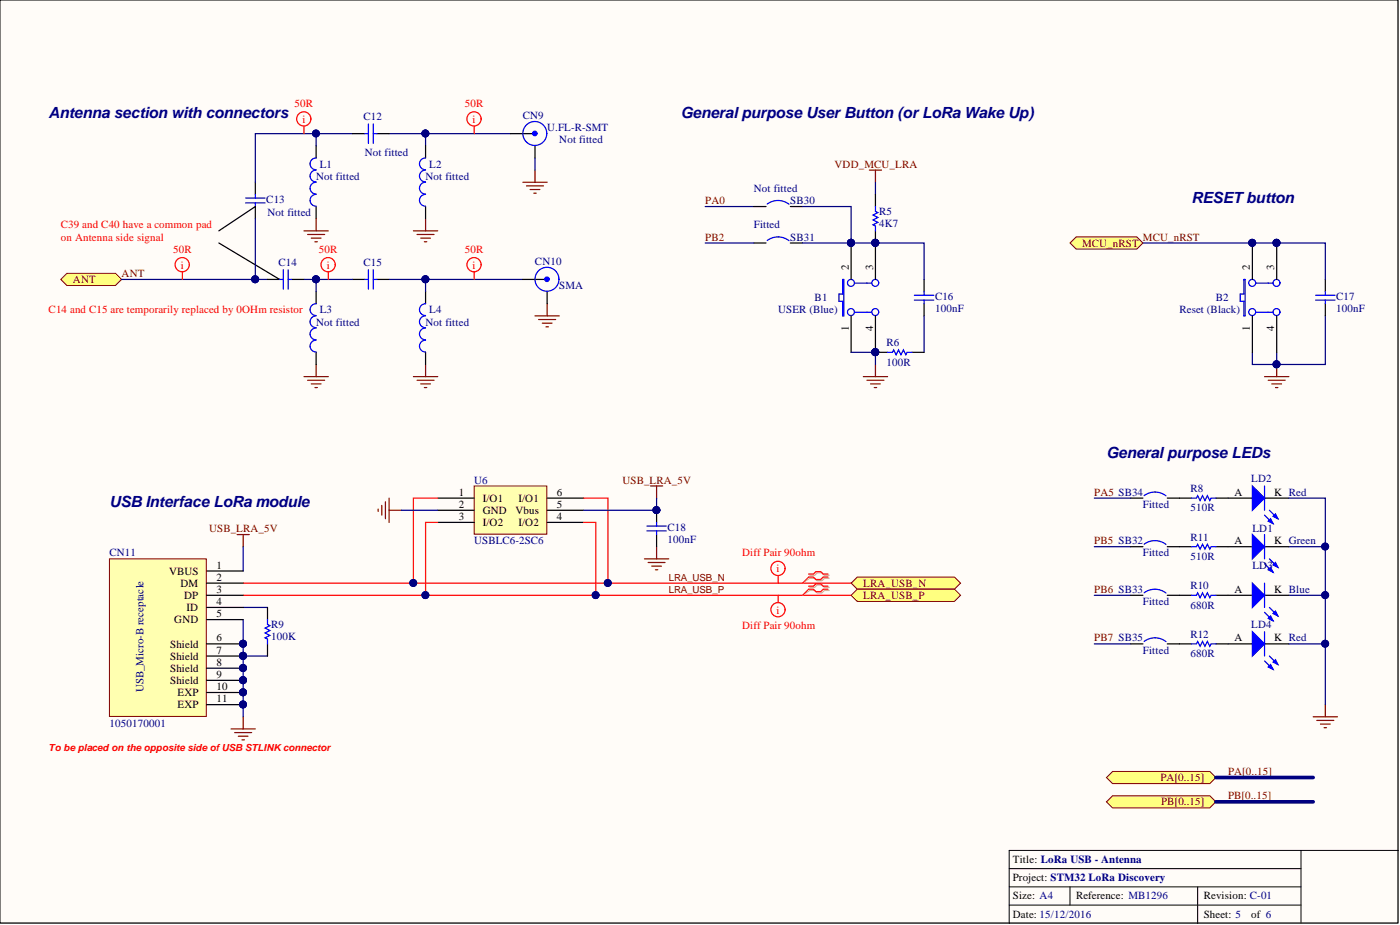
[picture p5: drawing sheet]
<svg xmlns="http://www.w3.org/2000/svg" width="292mm" height="193mm" viewBox="0 0 292 193" stroke-linecap="round" stroke-linejoin="round" font-family="sans-serif">
<defs><g id="words">
<g font-size="3.2" fill="#000080">
<text x="10.1" y="24.7">Antenna section with connectors</text>
<text x="142.1" y="24.7">General purpose User Button (or LoRa Wake Up)</text>
<text x="248.6" y="42.4">RESETbutton</text>
<text x="230.9" y="95.6">General purpose LEDs</text>
<text x="22.8" y="105.8">USB Interface LoRa module</text>
</g>
<g font-size="2.3" fill="#f00">
<text x="61.5" y="22.3">50R</text>
<text x="97" y="22.3">50R</text>
<text x="63.1" y="25.6">i</text>
<text x="98.6" y="25.6">i</text>
<text x="12.7" y="47.7">C39 and C40 have a common pad</text>
<text x="12.7" y="50.2">on Antenna side signal</text>
<text x="36.1" y="52.7">50R</text>
<text x="66.6" y="52.7">50R</text>
<text x="97" y="52.7">50R</text>
<text x="37.7" y="56">i</text>
<text x="68.2" y="56">i</text>
<text x="98.6" y="56">i</text>
<text x="10.1" y="65.4">C14 and C15 are temporarily replaced by 0OHm resistor</text>
<text x="154.8" y="116.1">Diff Pair 90ohm</text>
<text x="162" y="119.4">i</text>
<text x="154.8" y="131.3">Diff Pair 90ohm</text>
<text x="162" y="128">i</text>
</g>
<g font-size="2.3" fill="#000080">
<text x="75.9" y="25.1">C12</text>
<text x="109.1" y="24.8">CN9</text>
<text x="114.2" y="27.4">U.FL-R-SMT</text>
<text x="116.7" y="29.9">Not fitted</text>
<text x="66.7" y="35">L1</text>
<text x="76.1" y="32.4">Not fitted</text>
<text x="89.6" y="35">L2</text>
<text x="66" y="37.5">Not fitted</text>
<text x="88.8" y="37.5">Not fitted</text>
<text x="157.3" y="40">Not fitted</text>
<text x="55.6" y="42.3">C13</text>
<text x="55.8" y="45.1">Not fitted</text>
<text x="157.3" y="47.7">Fitted</text>
<text x="164.9" y="42.6">SB30</text>
<text x="183.4" y="44.9">R5</text>
<text x="183.4" y="47.4">4K7</text>
<text x="164.9" y="50.2">SB31</text>
<text x="58.1" y="55.5">C14</text>
<text x="75.9" y="55.5">C15</text>
<text x="111.6" y="55.3">CN10</text>
<text x="66.7" y="65.4">L3</text>
<text x="89.6" y="65.4">L4</text>
<text x="116.7" y="60.3">SMA</text>
<text x="162.4" y="65.4">USER (Blue)</text>
<text x="170" y="62.9">B1</text>
<text x="195.1" y="62.6">C16</text>
<text x="195.1" y="65.1">100nF</text>
<text x="246.1" y="65.4">Reset (Black)</text>
<text x="253.7" y="62.9">B2</text>
<text x="278.8" y="62.6">C17</text>
<text x="278.8" y="65.1">100nF</text>
<text x="66" y="67.9">Not fitted</text>
<text x="88.8" y="67.9">Not fitted</text>
<text x="184.9" y="72.2">R6</text>
<text x="184.9" y="76.3">100R</text>
<text x="98.9" y="100.9">U6</text>
<text x="261" y="100.6">LD2</text>
<text x="238.5" y="105.9">Fitted</text>
<text x="248.4" y="102.6">R8</text>
<text x="248.4" y="106.7">510R</text>
<text x="98.9" y="113.5">USBLC6-2SC6</text>
<text x="139.3" y="110.8">C18</text>
<text x="139.3" y="113.3">100nF</text>
<text x="248.4" y="112.8">R11</text>
<text x="261.3" y="111">LD1</text>
<text x="22.8" y="116.1">CN11</text>
<text x="238.5" y="116.1">Fitted</text>
<text x="248.4" y="116.8">510R</text>
<text x="261.3" y="118.6">LD3</text>
<text x="248.4" y="122.9">R10</text>
<text x="56.6" y="131">R9</text>
<text x="238.5" y="126.2">Fitted</text>
<text x="248.4" y="127">680R</text>
<text x="261" y="131">LD4</text>
<text x="56.6" y="133.6">100K</text>
<text x="238.5" y="136.4">Fitted</text>
<text x="248.4" y="133.1">R12</text>
<text x="248.4" y="137.1">680R</text>
<text x="29.9" y="144.5" transform="rotate(-90 29.9 144.5)">USB_Micro-B receptacle</text>
<text x="22.8" y="151.6">1050170001</text>
</g>
<g font-size="2.3" fill="#800000">
<text x="174.1" y="35">VDD_MCU_LRA</text>
<text x="147.1" y="42.6">PA0</text>
<text x="147.1" y="50.2">PB2</text>
<text x="225.8" y="51.5">MCU_nRST</text>
<text x="238.5" y="50.2">MCU_nRST</text>
<text x="15.2" y="59.1">ANT</text>
<text x="25.4" y="57.8">ANT</text>
<text x="129.9" y="100.9">USB_LRA_5V</text>
<text x="228.3" y="103.4">PA5 SB34</text>
<text x="43.6" y="111">USB_LRA_5V</text>
<text x="228.3" y="113.5">PB5 SB32</text>
<text x="180.1" y="122.4">LRA_USB_N</text>
<text x="180.1" y="124.9">LRA_USB_P</text>
<text x="228.3" y="123.7">PB6 SB33</text>
<text x="228.3" y="133.8">PB7 SB35</text>
<text x="256.2" y="161.7">PA[0..15]</text>
<text x="242.1" y="163">PA[0..15]</text>
<text x="256.2" y="166.8">PB[0..15]</text>
<text x="242.3" y="168">PB[0..15]</text>
</g>
<g font-size="2.3">
<text x="177.1" y="56.3" transform="rotate(-90 177.1 56.3)">2</text>
<text x="182.1" y="56.3" transform="rotate(-90 182.1 56.3)">3</text>
<text x="260.8" y="56.3" transform="rotate(-90 260.8 56.3)">2</text>
<text x="265.9" y="56.3" transform="rotate(-90 265.9 56.3)">3</text>
<text x="177.1" y="69.1" transform="rotate(-90 177.1 69.1)">1</text>
<text x="182.1" y="69.1" transform="rotate(-90 182.1 69.1)">4</text>
<text x="260.8" y="69.1" transform="rotate(-90 260.8 69.1)">1</text>
<text x="265.9" y="69.1" transform="rotate(-90 265.9 69.1)">4</text>
<text x="95.7" y="103.4">1</text>
<text x="95.7" y="105.9">2</text>
<text x="100.7" y="104.7">I/O1</text>
<text x="100.7" y="107.2">GND</text>
<text x="107.6" y="107.2">Vbus</text>
<text x="108.2" y="104.7">I/O1</text>
<text x="116.2" y="105.9">5</text>
<text x="116.2" y="103.4">6</text>
<text x="257.6" y="103.4">A</text>
<text x="265.9" y="103.4">K Red</text>
<text x="95.7" y="108.5">3</text>
<text x="100.7" y="109.7">I/O2</text>
<text x="108.2" y="109.7">I/O2</text>
<text x="116.2" y="108.5">4</text>
<text x="257.6" y="113.5">A</text>
<text x="265.9" y="113.5">K Green</text>
<text x="35.3" y="119.9">VBUS</text>
<text x="45.2" y="118.6">1</text>
<text x="37.6" y="122.4">DM</text>
<text x="38.4" y="124.9">DP</text>
<text x="45.2" y="121.1">2</text>
<text x="45.2" y="123.7">3</text>
<text x="257.6" y="123.7">A</text>
<text x="265.9" y="123.7">K Blue</text>
<text x="36.4" y="130">GND</text>
<text x="38.9" y="127.5">ID</text>
<text x="45.2" y="126.2">4</text>
<text x="45.2" y="128.8">5</text>
<text x="35.5" y="135.1">Shield</text>
<text x="35.5" y="137.6">Shield</text>
<text x="45.2" y="133.8">6</text>
<text x="45.2" y="136.4">7</text>
<text x="257.6" y="133.8">A</text>
<text x="265.9" y="133.8">K Red</text>
<text x="35.5" y="140.2">Shield</text>
<text x="35.5" y="142.7">Shield</text>
<text x="45.2" y="138.9">8</text>
<text x="45.2" y="141.4">9</text>
<text x="45.2" y="144">10</text>
<text x="37" y="145.2">EXP</text>
<text x="37" y="147.8">EXP</text>
<text x="45.2" y="146.5">11</text>
<text x="211.3" y="179.9">Title: LoRa USB - Antenna</text>
<text x="211.3" y="183.7">Project: STM32 LoRa Discovery</text>
<text x="211.3" y="187.6">Size: A4</text>
<text x="211.3" y="191.4">Date: 15/12/2016</text>
<text x="224.5" y="187.6">Reference: MB1296</text>
<text x="251.2" y="191.4">Sheet: 5</text>
<text x="251.2" y="187.6">Revision: C-01</text>
<text x="261" y="191.4">of 6</text>
</g>
<g font-size="2" fill="#800000">
<text x="139.5" y="121.2">LRA_USB_N</text>
<text x="139.5" y="123.8">LRA_USB_P</text>
</g>
<text font-size="2" fill="#f00" x="10.1" y="156.7">To be placed on the opposite side ofUSB STLINKconnector</text>
</g></defs>
<path d="M0 0h291.7v192.5h-291.7z" fill="#fffcf8" stroke="#000" stroke-width=".21"/>
<path d="M271.4 177.4v15.2M291.7 177.4h-81.1v15.2M210.6 181.2h60.8M210.6 185h60.8M210.6 188.8h60.8M223.2 185v3.8M249.9 185v7.6" fill="none" stroke="#000" stroke-width=".21"/>
<g fill="none" stroke="#800000" stroke-width=".25">
<path d="M109.1 38h5.1M109.8 38.8h3.6M110.6 39.5h2M111.6 35.5v2.5M181.4 35.5h2.5M182.7 35.5v2.5M111.4 40.3h.5M111.6 65.9h5.1M112.4 66.7h3.5M113.1 67.4h2.1M113.9 68.2h.5M114.2 63.4v2.5"/>
<path d="M180.1 78.6h5.1M180.9 79.3h3.5M182.7 76v2.6M181.6 80.1h2.1M182.4 80.9h.5M49.5 111.5h2.5M50.7 111.5v2.6M48.2 152.1h5.1M49 152.8h3.5M49.7 153.6h2.1M50.5 154.3h.5M50.7 149.5v2.6"/>
<path d="M274 149.5h5.1M274.7 150.3h3.6M275.5 151.1h2M276.3 151.8h.5M276.5 147v2.5"/>
</g>
<g fill="none" stroke="#f00" stroke-width=".25">
<path d="M162.4 120.1v1.6M162.4 124.2v1.5"/>
<circle cx="162.3" cy="118.6" r="1.48"/>
<circle cx="162.3" cy="127.2" r="1.48"/>
</g>
<g fill="none" stroke="#00f" stroke-width=".25">
<path d="M160.1 50.2a3.8 3.8 0 0 1 4.5 0M175.8 58.3h.3v7.6h-.3v-3h-.8v-1.6h.8zM178.3 59.1h3.6M178.3 65.1h3.6"/>
<circle cx="177.5" cy="59" r=".72"/>
<circle cx="182.6" cy="59" r=".72"/>
<circle cx="177.5" cy="65.1" r=".72"/>
<circle cx="182.6" cy="65.1" r=".72"/>
</g>
<path d="M157.3 50.7h2.5M164.9 50.7h2.5M177.6 50.7v7.6M182.7 50.7v7.6M177.6 65.9v7.6M182.7 65.9v7.6M256.2 103.9h5.1M263.8 103.9h5.1" fill="none" stroke="#000" stroke-width=".25"/>
<g fill="#000080" stroke="#000080" stroke-width=".21">
<circle cx="182.6" cy="73.5" r=".72"/>
<circle cx="182.6" cy="50.7" r=".72"/>
<circle cx="177.5" cy="50.7" r=".72"/>
</g>
<path d="M261.3 101.4l2.5 2.5-2.5 2.5z" fill="#00f"/>
<path d="M261.3 101.4l2.5 2.5-2.5 2.5zM263.8 107.5l1.8 1.7M264.9 106.4l1.7 1.8" fill="none" stroke="#00f" stroke-width=".25"/>
<path d="M265.6 107.7l.5-.5 .5 1z" fill="#00f"/>
<path d="M265.6 107.7l.5-.5 .5 1z" fill="none" stroke="#00f" stroke-width=".25"/>
<path d="M264.6 108.7l.5-.5 .5 1z" fill="#00f"/>
<path d="M238.7 103.4a3.8 3.8 0 0 1 4.6 0M263.8 101.4v5M264.6 108.7l.5-.5 .5 1z" fill="none" stroke="#00f" stroke-width=".25"/>
<path d="M235.9 103.9h2.6M243.5 103.9h2.6" fill="none" stroke="#000" stroke-width=".25"/>
<path d="M263.8 78.6h5.1M264.6 79.3h3.5M266.4 76v2.6M265.4 80.1h2M266.1 80.9h.5" fill="none" stroke="#800000" stroke-width=".25"/>
<g fill="#000080" stroke="#000080" stroke-width=".21">
<circle cx="266.3" cy="76" r=".72"/>
<circle cx="50.7" cy="136.8" r=".72"/>
<circle cx="88.8" cy="124.2" r=".72"/>
<circle cx="124.3" cy="124.2" r=".72"/>
<circle cx="86.2" cy="121.6" r=".72"/>
<circle cx="126.8" cy="121.6" r=".72"/>
<circle cx="50.7" cy="134.3" r=".72"/>
<circle cx="50.7" cy="139.4" r=".72"/>
<circle cx="50.7" cy="141.9" r=".72"/>
<circle cx="50.7" cy="144.4" r=".72"/>
<circle cx="50.7" cy="147" r=".72"/>
<circle cx="182.6" cy="73.5" r=".72"/>
<circle cx="177.5" cy="50.7" r=".72"/>
<circle cx="276.5" cy="114" r=".72"/>
<circle cx="276.5" cy="124.2" r=".72"/>
<circle cx="276.5" cy="134.3" r=".72"/>
</g>
<g fill="none" stroke="#000080" stroke-width=".25">
<path d="M182.7 38v2.6M147.1 50.7h10.2M167.4 50.7h10.2M177.6 73.5h5.1v2.5M192.8 65.9v7.6M261.3 73.5v2.5h5.1v-2.5M276.5 65.9v10.1h-10.1M50.7 114.1v5M228.3 103.9h7.6M228.3 114.1h7.6M268.9 114.1h7.6v10.1h-7.6M50.7 129.3v20.2"/>
<path d="M50.7 126.7h5.1M50.7 136.9h5.1M228.3 124.2h7.6M228.3 134.3h7.6M276.5 124.2v10.1h-7.6M276.5 134.3v12.7"/>
</g>
<path d="M50.7 124.2h126.9M50.7 121.7h126.9" fill="none" stroke="#f00" stroke-width=".25"/>
<g fill="#ffff80" stroke="#800000" stroke-width=".21">
<path d="M177.6 121.7l1.2-1.3h20.3l1.3 1.3-1.3 1.2h-20.3z" fill-rule="evenodd"/>
<path d="M177.6 124.2l1.2-1.3h20.3l1.3 1.3-1.3 1.3h-20.3z" fill-rule="evenodd"/>
<path d="M223.2 50.7l1.3-1.3h12.7l1.3 1.3-1.3 1.3h-12.7z" fill-rule="evenodd"/>
<path d="M12.7 58.3l1.3-1.3h10.1l1.3 1.3-1.3 1.3h-10.1z" fill-rule="evenodd"/>
<path d="M230.9 162.2l1.2-1.3h20.3l1.3 1.3-1.3 1.3h-20.3z" fill-rule="evenodd"/>
<path d="M230.9 167.3l1.2-1.3h20.3l1.3 1.3-1.3 1.2h-20.3z" fill-rule="evenodd"/>
</g>
<path d="M253.7 162.2h20.3M253.7 167.3h20.3" fill="none" stroke="#000080" stroke-width=".76"/>
<path d="M169 120h1l.5-.5h1l.5 .5h1M169 120.6h1l.5 .5h1l.5-.5h1M169 122.5h1l.5-.5h1l.5 .5h1M169 123.2h1l.5 .5h1l.5-.5h1" fill="none" stroke="#d0a19e" stroke-width=".25"/>
<path d="M169 120.6l-1.6 1.1M169 123.2l-1.6 1" fill="none" stroke="#d0a19e" stroke-width=".21"/>
<path d="M168.7 119.8h1l.5-.6h1l.5 .6h1.1M168.7 120.4h1l.5 .5h1l.5-.5h1.1M168.7 122.3h1l.5-.5h1l.5 .5h1.1M168.7 122.9h1l.5 .5h1l.5-.5h1.1" fill="none" stroke="#f00" stroke-width=".25"/>
<path d="M168.7 120.4l-1.3 1.3M168.7 122.9l-1.3 1.3" fill="none" stroke="#f00" stroke-width=".21"/>
<g fill="none" stroke="#000" stroke-width=".25">
<path d="M53.3 38v2.6M66 30.4v2.6M73.6 27.9h2.5M78.6 27.9h2.6M88.8 30.4v2.6M45.7 50.7l12.6 7.6h-2.5M53.3 45.6v-2.5l-7.6 5.1M60.9 58.3h2.5M66 43.1v2.5M73.6 58.3h2.5M78.6 58.3h2.6M88.8 43.1v2.5"/>
<path d="M157.3 43.1h2.5M164.9 43.1h2.5M182.7 40.6v2.5M182.7 48.2v2.5M192.8 58.3v2.5M261.3 50.7v7.6M266.4 50.7v7.6M276.5 58.3v2.5M66 60.8v2.6M66 73.5v2.5M88.8 60.8v2.6M88.8 73.5v2.5"/>
<path d="M182.7 73.5h2.5M190.3 73.5h2.5M192.8 63.4v2.5M261.3 65.9v7.6M266.4 65.9v7.6M276.5 63.4v2.5M235.9 114.1h2.6M243.5 114.1h5.1M253.7 114.1h7.6M263.8 114.1h5.1M55.8 126.7v2.6M55.8 134.3v2.6"/>
<path d="M235.9 124.2h2.6M235.9 134.3h2.6M243.5 124.2h5.1M243.5 134.3h5.1M253.7 124.2h2.5M253.7 134.3h2.5"/>
</g>
<g fill="none" stroke="#00f" stroke-width=".25">
<path d="M66 38a1.23 1.23 0 0 0-1.3 1.2 1.23 1.23 0 0 0 1.3 1.3M66 35.5a1.23 1.23 0 0 0-1.3 1.2 1.23 1.23 0 0 0 1.3 1.2M66 33a1.23 1.23 0 0 0-1.3 1.2 1.23 1.23 0 0 0 1.3 1.2M76.1 27.9h.8M76.9 25.9v4M77.9 25.9v4M77.9 27.9h.7M88.8 38a1.23 1.23 0 0 0-1.3 1.2 1.23 1.23 0 0 0 1.3 1.3M88.8 35.5a1.23 1.23 0 0 0-1.3 1.2 1.23 1.23 0 0 0 1.3 1.2M88.8 33a1.23 1.23 0 0 0-1.3 1.2 1.23 1.23 0 0 0 1.3 1.2M51.2 42.3h4.1M51.2 41.3h4.1"/>
<path d="M53.3 40.6v.7M53.3 42.3v.8M58.3 58.3h.8M59.1 56.3v4M60.1 56.3v4M60.1 58.3h.8M66 40.6a1.23 1.23 0 0 0-1.3 1.2 1.23 1.23 0 0 0 1.3 1.2M76.1 58.3h.8M76.9 56.3v4M77.9 58.3h.7M77.9 56.3v4M88.8 40.6a1.23 1.23 0 0 0-1.3 1.2 1.23 1.23 0 0 0 1.3 1.2"/>
<path d="M160.1 42.6a3.8 3.8 0 0 1 4.5 0M182.7 43.1v1l.5 .3-1.1 .5 1.1 .5-1.1 .5 1.1 .5-1.1 .5 .6 .2v1.1M259.5 58.3h.3v7.6h-.3v-3h-.7v-1.6h.7zM262.1 59.1h3.5M66 71a1.23 1.23 0 0 0-1.3 1.2 1.23 1.23 0 0 0 1.3 1.2M66 68.4a1.23 1.23 0 0 0-1.3 1.3 1.23 1.23 0 0 0 1.3 1.2M66 65.9a1.23 1.23 0 0 0-1.3 1.2 1.23 1.23 0 0 0 1.3 1.3M66 63.4a1.23 1.23 0 0 0-1.3 1.2 1.23 1.23 0 0 0 1.3 1.2M88.8 71a1.23 1.23 0 0 0-1.3 1.2 1.23 1.23 0 0 0 1.3 1.2M88.8 68.4a1.23 1.23 0 0 0-1.3 1.3 1.23 1.23 0 0 0 1.3 1.2M88.8 65.9a1.23 1.23 0 0 0-1.3 1.2 1.23 1.23 0 0 0 1.3 1.3M88.8 63.4a1.23 1.23 0 0 0-1.3 1.2 1.23 1.23 0 0 0 1.3 1.2"/>
<path d="M185.2 73.5h1l.3-.5 .5 1 .5-1 .5 1 .5-1 .5 1 .3-.5h1M190.8 61.6h4M190.8 62.6h4M192.8 60.8v.8M192.8 62.6v.8M262.1 65.1h3.5M274.5 61.6h4M274.5 62.6h4M276.5 60.8v.8M276.5 62.6v.8M238.7 113.5a3.8 3.8 0 0 1 4.6 .1M248.6 114.1h1l.3-.6 .5 1.1 .5-1.1 .5 1.1 .5-1.1 .5 1.1 .3-.5h1"/>
<path d="M55.8 129.3v1l.5 .2-1 .5 1 .5-1 .5 1 .6-1 .5 .5 .2v1M238.7 123.7a3.8 3.8 0 0 1 4.6 0M238.7 133.8a3.8 3.8 0 0 1 4.6 0M248.6 124.2h1l.3-.5 .5 1 .5-1 .5 1 .5-1 .5 1 .3-.5h1M248.6 134.3h1l.3-.5 .5 1 .5-1 .5 1 .5-1 .5 1 .3-.5h1"/>
<circle cx="261.3" cy="59" r=".72"/>
<circle cx="266.3" cy="59" r=".72"/>
<circle cx="261.3" cy="65.1" r=".72"/>
<circle cx="266.3" cy="65.1" r=".72"/>
</g>
<path d="M66 27.9h-12.7v10.1M73.6 27.9h-7.6v2.5M81.2 27.9h25.3M88.8 27.9v2.5M53.3 58.3h2.5M63.4 58.3h2.6M88.8 58.3h20.3M147.1 43.1h10.2M167.4 43.1h10.2v7.6h15.2v7.6M266.4 50.7h10.1v7.6" fill="none" stroke="#000080" stroke-width=".25"/>
<g fill="#000080" stroke="#000080" stroke-width=".21">
<circle cx="177.5" cy="50.7" r=".72"/>
<circle cx="88.8" cy="27.8" r=".72"/>
<circle cx="65.9" cy="27.8" r=".72"/>
<circle cx="88.8" cy="58.3" r=".72"/>
<circle cx="53.2" cy="58.3" r=".72"/>
<circle cx="65.9" cy="58.3" r=".72"/>
<circle cx="182.6" cy="50.7" r=".72"/>
<circle cx="266.3" cy="50.7" r=".72"/>
<circle cx="261.3" cy="50.7" r=".72"/>
<circle cx="182.6" cy="73.5" r=".72"/>
</g>
<g fill="none" stroke="#800000" stroke-width=".25">
<path d="M63.4 48.2h5.1M64.2 48.9h3.5M64.9 49.7h2.1M65.7 50.4h.5M66 45.6v2.6M86.3 48.2h5M87 48.9h3.6M87.8 49.7h2M88.5 50.4h.5M88.8 45.6v2.6M63.4 78.6h5.1M64.2 79.3h3.5"/>
<path d="M66 76v2.6M86.3 78.6h5M87 79.3h3.6M88.8 76v2.6M64.9 80.1h2.1M65.7 80.9h.5M87.8 80.1h2M88.5 80.9h.5"/>
</g>
<path d="M261.3 111.5l2.5 2.6-2.5 2.5z" fill="#00f"/>
<path d="M261.3 111.5l2.5 2.6-2.5 2.5zM263.8 117.6l1.8 1.8M264.9 116.6l1.7 1.8" fill="none" stroke="#00f" stroke-width=".25"/>
<path d="M265.6 117.9l.5-.6 .5 1.1z" fill="#00f"/>
<path d="M265.6 117.9l.5-.6 .5 1.1z" fill="none" stroke="#00f" stroke-width=".25"/>
<path d="M264.6 118.9l.5-.5 .5 1z" fill="#00f"/>
<path d="M263.8 111.5v5.1M264.6 118.9l.5-.5 .5 1z" fill="none" stroke="#00f" stroke-width=".25"/>
<path d="M256.2 124.2h5.1M263.8 124.2h5.1" fill="none" stroke="#000" stroke-width=".25"/>
<path d="M261.3 121.7l2.5 2.5-2.5 2.5z" fill="#00f"/>
<path d="M261.3 121.7l2.5 2.5-2.5 2.5zM263.8 127.7l1.8 1.8M264.9 126.7l1.7 1.8" fill="none" stroke="#00f" stroke-width=".25"/>
<path d="M265.6 128l.5-.5 .5 1z" fill="#00f"/>
<path d="M265.6 128l.5-.5 .5 1z" fill="none" stroke="#00f" stroke-width=".25"/>
<path d="M264.6 129l.5-.5 .5 1z" fill="#00f"/>
<path d="M263.8 121.7v5M264.6 129l.5-.5 .5 1z" fill="none" stroke="#00f" stroke-width=".25"/>
<path d="M256.2 134.3h5.1M263.8 134.3h5.1" fill="none" stroke="#000" stroke-width=".25"/>
<path d="M261.3 131.8l2.5 2.5-2.5 2.6z" fill="#00f"/>
<path d="M261.3 131.8l2.5 2.5-2.5 2.6zM263.8 137.9l1.8 1.7M264.9 136.9l1.7 1.7" fill="none" stroke="#00f" stroke-width=".25"/>
<path d="M265.6 138.1l.5-.5 .5 1z" fill="#00f"/>
<path d="M265.6 138.1l.5-.5 .5 1z" fill="none" stroke="#00f" stroke-width=".25"/>
<path d="M264.6 139.1l.5-.5 .5 1z" fill="#00f"/>
<g fill="none" stroke="#00f" stroke-width=".25">
<path d="M263.8 131.8v5.1M264.6 139.1l.5-.5 .5 1z"/>
<circle cx="111.6" cy="27.8" r="2.5"/>
<circle cx="114.1" cy="58.3" r="2.5"/>
</g>
<path d="M106.5 27.9h5.1M111.6 30.4v2.6M109.1 58.3h5.1M114.2 60.8v2.6" fill="none" stroke="#000" stroke-width=".25"/>
<g fill="#00f" stroke="#00f" stroke-width=".25">
<circle cx="111.6" cy="27.8" r=".47"/>
<circle cx="114.1" cy="58.3" r=".47"/>
</g>
<path d="M111.6 33v2.5M81.2 58.3h7.6v2.5M238.5 50.7h27.9" fill="none" stroke="#000080" stroke-width=".25"/>
<g fill="#000080" stroke="#000080" stroke-width=".21">
<circle cx="266.3" cy="50.7" r=".72"/>
<circle cx="261.3" cy="50.7" r=".72"/>
<circle cx="88.8" cy="58.3" r=".72"/>
</g>
<path d="M22.8 116.6h20.3v32.9h-20.3z" fill="#ffffb0" stroke="#800000" stroke-width=".21"/>
<path d="M43.1 119.1h7.6M43.1 121.7h7.6M43.1 124.2h7.6M43.1 126.7h7.6M43.1 129.3h7.6M43.1 134.3h7.6M43.1 136.9h7.6M43.1 139.4h7.6M43.1 141.9h7.6M43.1 144.5h7.6M43.1 147h7.6" fill="none" stroke="#000" stroke-width=".25"/>
<g fill="#000080" stroke="#000080" stroke-width=".21">
<circle cx="50.7" cy="134.3" r=".72"/>
<circle cx="50.7" cy="136.8" r=".72"/>
<circle cx="50.7" cy="139.4" r=".72"/>
<circle cx="50.7" cy="141.9" r=".72"/>
<circle cx="50.7" cy="144.4" r=".72"/>
<circle cx="50.7" cy="147" r=".72"/>
</g>
<path d="M98.9 101.4h15.2v10h-15.2z" fill="#ffffb0" stroke="#800000" stroke-width=".21"/>
<path d="M91.3 103.9h7.6M91.3 106.4h7.6M91.3 109h7.6M114.2 103.9h7.6M114.2 106.4h7.6M114.2 109h7.6M137 106.4v2.6M137 111.5v2.6M246.1 103.9h2.5M253.7 103.9h2.5" fill="none" stroke="#000" stroke-width=".25"/>
<path d="M78.9 106.2v.5M79.7 105.4v2.1M80.4 104.7v3.5M81.2 103.9v5.1M81.2 106.4h2.5M134.5 116.6h5M135.2 117.3h3.6M135.7 101.4h2.6M136 118.1h2M136.7 118.9h.5M137 101.4v2.5M137 114.1v2.5" fill="none" stroke="#800000" stroke-width=".25"/>
<g fill="#000080" stroke="#000080" stroke-width=".21">
<circle cx="137" cy="106.4" r=".72"/>
<circle cx="126.8" cy="121.6" r=".72"/>
<circle cx="124.3" cy="124.2" r=".72"/>
<circle cx="86.2" cy="121.6" r=".72"/>
<circle cx="88.8" cy="124.2" r=".72"/>
<circle cx="53.2" cy="58.3" r=".72"/>
<circle cx="65.9" cy="58.3" r=".72"/>
<circle cx="276.5" cy="114" r=".72"/>
</g>
<path d="M135 109.7h4M135 110.8h4M137 109v.7M137 110.8v.7M248.6 103.9h1l.3-.5 .5 1 .5-1 .5 1 .5-1 .5 1 .3-.5h1" fill="none" stroke="#00f" stroke-width=".25"/>
<g fill="none" stroke="#f00" stroke-width=".25">
<path d="M63.4 26.4v1.5M98.9 26.4v1.5M38.1 56.8v1.5M68.5 56.8v1.5M98.9 56.8v1.5M91.3 103.9h-5v17.8M91.3 109h-2.5v15.2M121.8 103.9h5v17.8M121.8 109h2.5v15.2"/>
<circle cx="63.4" cy="24.8" r="1.48"/>
<circle cx="98.9" cy="24.8" r="1.48"/>
<circle cx="38" cy="55.2" r="1.48"/>
<circle cx="68.5" cy="55.2" r="1.48"/>
<circle cx="98.9" cy="55.2" r="1.48"/>
</g>
<path d="M53.3 45.6v12.7h-27.9M73.6 58.3h-7.6v2.5M83.7 106.4h7.6M137 103.9v2.5h-15.2M268.9 103.9h7.6v10.2" fill="none" stroke="#000080" stroke-width=".25"/>
<use href="#words"/>
</svg>
